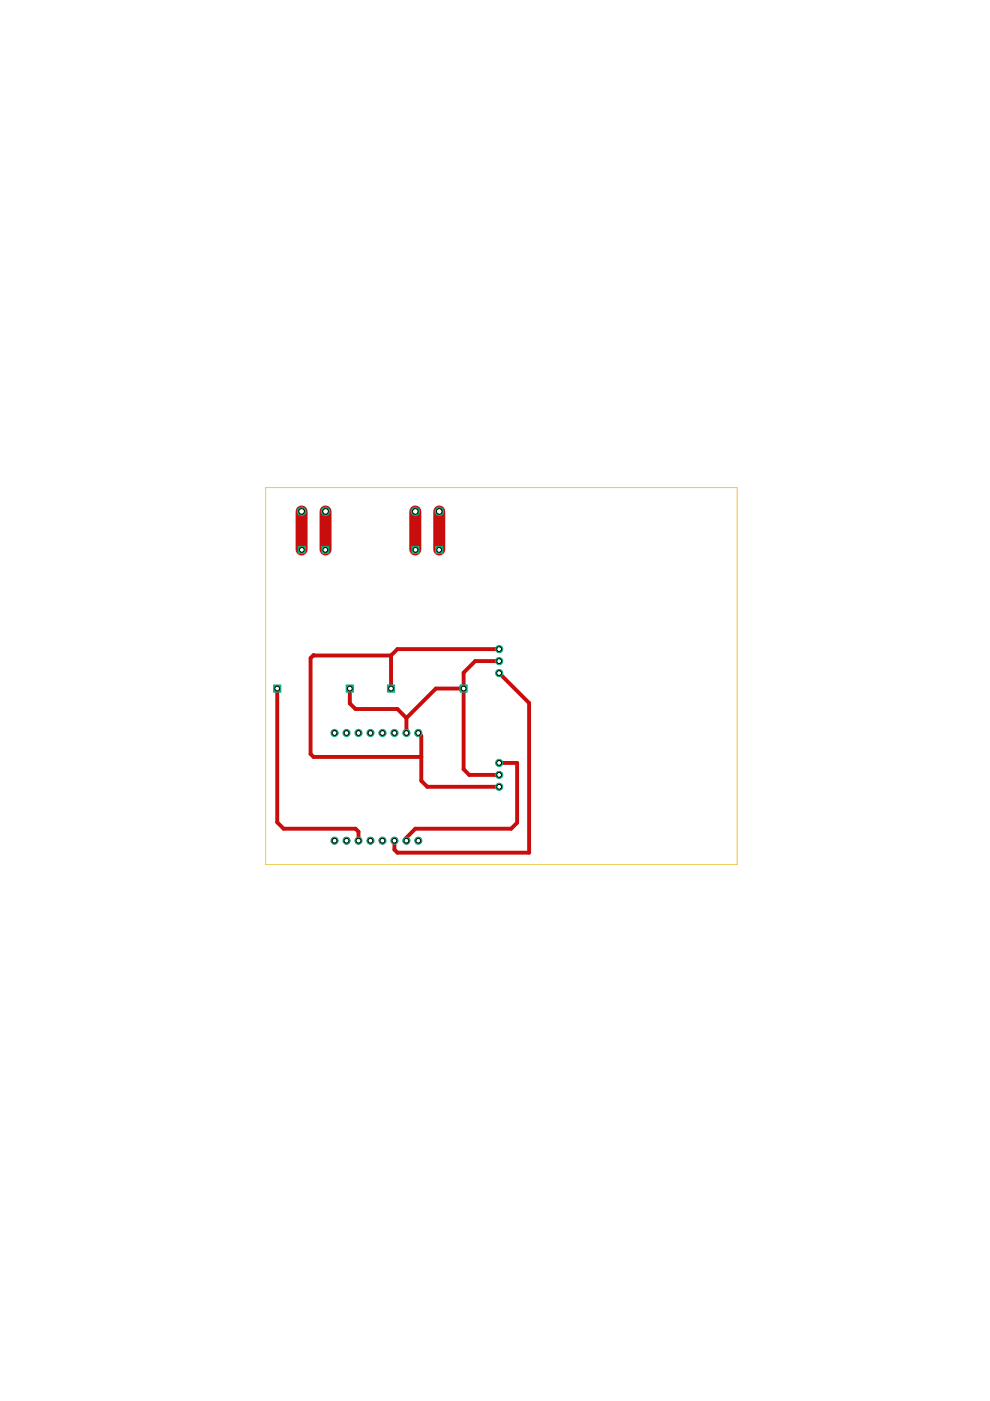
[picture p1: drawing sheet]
<svg xmlns="http://www.w3.org/2000/svg" width="210mm" height="297mm" viewBox="0 0 210 297" stroke-linecap="round" stroke-linejoin="round" font-family="sans-serif">
<path d="M63.9 108.4v8.1M69 108.4v8.1M88.1 108.4v8.1M93.1 108.4v8.1" fill="none" stroke="#c90d0c" stroke-width="2.5"/>
<path d="M63.9 116.5l.1 .1M69 116.5v.1M88.1 116.5v.1M93.1 116.5v.1" fill="none" stroke="#c90d0c" stroke-width=".21"/>
<path d="M82.9 139v7M82.9 139l-16.4-.1-.7 .6v20.4l.7 .6h22.8M105.8 137.6h-21.5l-1.4 1.4M58.8 146v28.3l1.3 1.4h15.3l.6 .6v1.9M74.2 146v3.1l1.2 1.2h8.9l1.9 1.9M86.2 152.2v3.2M88.7 155.4l.6 .6v9.5l1.3 1.3h15.2M98.3 146h-5.9l-6.2 6.2M105.8 140.2h-5l-2.5 2.4v20.5l1.2 1.2h6.3M105.8 142.7l6.4 6.4v31.7h-27.9l-.7-.7v-1.9M105.8 161.8h3.8v12.6l-1.2 1.3h-20.3l-1.9 1.9v.6" fill="none" stroke="#c90d0c" stroke-width=".83"/>
<path d="M68.2 115.8h1.5v1.5h-1.5z" fill="#0dab76" stroke="#0dab76" stroke-width=".21"/>
<circle cx="69" cy="116.6" r=".51" fill="#fff" stroke="#000" stroke-width=".21"/>
<path d="M63.2 115.8h1.5v1.5h-1.5z" fill="#0dab76" stroke="#0dab76" stroke-width=".21"/>
<circle cx="64" cy="116.6" r=".51" fill="#fff" stroke="#000" stroke-width=".21"/>
<path d="M73.4 145.2h1.5v1.5h-1.5z" fill="#0dab76" stroke="#0dab76" stroke-width=".21"/>
<circle cx="74.2" cy="146" r=".51" fill="#fff" stroke="#000" stroke-width=".21"/>
<path d="M58 145.2h1.5v1.5h-1.5z" fill="#0dab76" stroke="#0dab76" stroke-width=".21"/>
<circle cx="58.8" cy="146" r=".51" fill="#fff" stroke="#000" stroke-width=".21"/>
<circle cx="64" cy="108.4" r=".9" fill="#0dab76" stroke="#0dab76" stroke-width=".21"/>
<circle cx="63.9" cy="108.4" r=".59" fill="#fff" stroke="#000" stroke-width=".21"/>
<circle cx="69" cy="108.4" r=".9" fill="#0dab76" stroke="#0dab76" stroke-width=".21"/>
<circle cx="69" cy="108.4" r=".59" fill="#fff" stroke="#000" stroke-width=".21"/>
<circle cx="105.8" cy="137.6" r=".76" fill="#0dab76" stroke="#0dab76" stroke-width=".21"/>
<circle cx="105.8" cy="137.6" r=".51" fill="#fff" stroke="#000" stroke-width=".21"/>
<circle cx="105.8" cy="140.2" r=".76" fill="#0dab76" stroke="#0dab76" stroke-width=".21"/>
<circle cx="105.8" cy="140.2" r=".51" fill="#fff" stroke="#000" stroke-width=".21"/>
<circle cx="105.8" cy="142.7" r=".76" fill="#0dab76" stroke="#0dab76" stroke-width=".21"/>
<circle cx="105.8" cy="142.7" r=".51" fill="#fff" stroke="#000" stroke-width=".21"/>
<circle cx="105.8" cy="166.8" r=".76" fill="#0dab76" stroke="#0dab76" stroke-width=".21"/>
<circle cx="105.8" cy="166.8" r=".51" fill="#fff" stroke="#000" stroke-width=".21"/>
<circle cx="105.8" cy="164.3" r=".76" fill="#0dab76" stroke="#0dab76" stroke-width=".21"/>
<circle cx="105.8" cy="164.3" r=".51" fill="#fff" stroke="#000" stroke-width=".21"/>
<circle cx="105.8" cy="161.8" r=".76" fill="#0dab76" stroke="#0dab76" stroke-width=".21"/>
<circle cx="105.8" cy="161.8" r=".51" fill="#fff" stroke="#000" stroke-width=".21"/>
<path d="M92.4 115.8h1.5v1.5h-1.5z" fill="#0dab76" stroke="#0dab76" stroke-width=".21"/>
<circle cx="93.1" cy="116.6" r=".51" fill="#fff" stroke="#000" stroke-width=".21"/>
<path d="M87.3 115.8h1.6v1.5h-1.6z" fill="#0dab76" stroke="#0dab76" stroke-width=".21"/>
<circle cx="88.1" cy="116.6" r=".51" fill="#fff" stroke="#000" stroke-width=".21"/>
<path d="M97.5 145.2h1.6v1.5h-1.6z" fill="#0dab76" stroke="#0dab76" stroke-width=".21"/>
<circle cx="98.3" cy="146" r=".51" fill="#fff" stroke="#000" stroke-width=".21"/>
<path d="M82.1 145.2h1.6v1.5h-1.6z" fill="#0dab76" stroke="#0dab76" stroke-width=".21"/>
<circle cx="82.9" cy="146" r=".51" fill="#fff" stroke="#000" stroke-width=".21"/>
<circle cx="88.1" cy="108.4" r=".9" fill="#0dab76" stroke="#0dab76" stroke-width=".21"/>
<circle cx="88.1" cy="108.4" r=".59" fill="#fff" stroke="#000" stroke-width=".21"/>
<circle cx="93.1" cy="108.4" r=".9" fill="#0dab76" stroke="#0dab76" stroke-width=".21"/>
<circle cx="93.1" cy="108.4" r=".59" fill="#fff" stroke="#000" stroke-width=".21"/>
<circle cx="86.2" cy="178.2" r=".76" fill="#0dab76" stroke="#0dab76" stroke-width=".21"/>
<circle cx="86.2" cy="178.2" r=".51" fill="#fff" stroke="#000" stroke-width=".21"/>
<circle cx="83.6" cy="178.2" r=".76" fill="#0dab76" stroke="#0dab76" stroke-width=".21"/>
<circle cx="83.6" cy="178.2" r=".51" fill="#fff" stroke="#000" stroke-width=".21"/>
<circle cx="81.1" cy="178.2" r=".76" fill="#0dab76" stroke="#0dab76" stroke-width=".21"/>
<circle cx="81.1" cy="178.2" r=".51" fill="#fff" stroke="#000" stroke-width=".21"/>
<circle cx="78.5" cy="178.2" r=".76" fill="#0dab76" stroke="#0dab76" stroke-width=".21"/>
<circle cx="78.5" cy="178.2" r=".51" fill="#fff" stroke="#000" stroke-width=".21"/>
<circle cx="76" cy="178.2" r=".76" fill="#0dab76" stroke="#0dab76" stroke-width=".21"/>
<circle cx="76" cy="178.2" r=".51" fill="#fff" stroke="#000" stroke-width=".21"/>
<circle cx="73.5" cy="178.2" r=".76" fill="#0dab76" stroke="#0dab76" stroke-width=".21"/>
<circle cx="73.5" cy="178.2" r=".51" fill="#fff" stroke="#000" stroke-width=".21"/>
<circle cx="70.9" cy="178.2" r=".76" fill="#0dab76" stroke="#0dab76" stroke-width=".21"/>
<circle cx="70.9" cy="178.2" r=".51" fill="#fff" stroke="#000" stroke-width=".21"/>
<circle cx="86.2" cy="155.4" r=".76" fill="#0dab76" stroke="#0dab76" stroke-width=".21"/>
<circle cx="86.2" cy="155.4" r=".51" fill="#fff" stroke="#000" stroke-width=".21"/>
<circle cx="83.6" cy="155.4" r=".76" fill="#0dab76" stroke="#0dab76" stroke-width=".21"/>
<circle cx="83.6" cy="155.4" r=".51" fill="#fff" stroke="#000" stroke-width=".21"/>
<circle cx="81.1" cy="155.4" r=".76" fill="#0dab76" stroke="#0dab76" stroke-width=".21"/>
<circle cx="81.1" cy="155.4" r=".51" fill="#fff" stroke="#000" stroke-width=".21"/>
<circle cx="78.5" cy="155.4" r=".76" fill="#0dab76" stroke="#0dab76" stroke-width=".21"/>
<circle cx="78.5" cy="155.4" r=".51" fill="#fff" stroke="#000" stroke-width=".21"/>
<circle cx="76" cy="155.4" r=".76" fill="#0dab76" stroke="#0dab76" stroke-width=".21"/>
<circle cx="76" cy="155.4" r=".51" fill="#fff" stroke="#000" stroke-width=".21"/>
<circle cx="73.5" cy="155.4" r=".76" fill="#0dab76" stroke="#0dab76" stroke-width=".21"/>
<circle cx="73.5" cy="155.4" r=".51" fill="#fff" stroke="#000" stroke-width=".21"/>
<circle cx="70.9" cy="155.4" r=".76" fill="#0dab76" stroke="#0dab76" stroke-width=".21"/>
<circle cx="70.9" cy="155.4" r=".51" fill="#fff" stroke="#000" stroke-width=".21"/>
<circle cx="88.7" cy="178.2" r=".76" fill="#0dab76" stroke="#0dab76" stroke-width=".21"/>
<circle cx="88.7" cy="178.2" r=".51" fill="#fff" stroke="#000" stroke-width=".21"/>
<circle cx="88.7" cy="155.4" r=".76" fill="#0dab76" stroke="#0dab76" stroke-width=".21"/>
<circle cx="88.7" cy="155.4" r=".51" fill="#fff" stroke="#000" stroke-width=".21"/>
<path d="M56.3 103.4h100v79.9h-100z" fill="none" stroke="#eec643" stroke-width=".21"/>
</svg>
